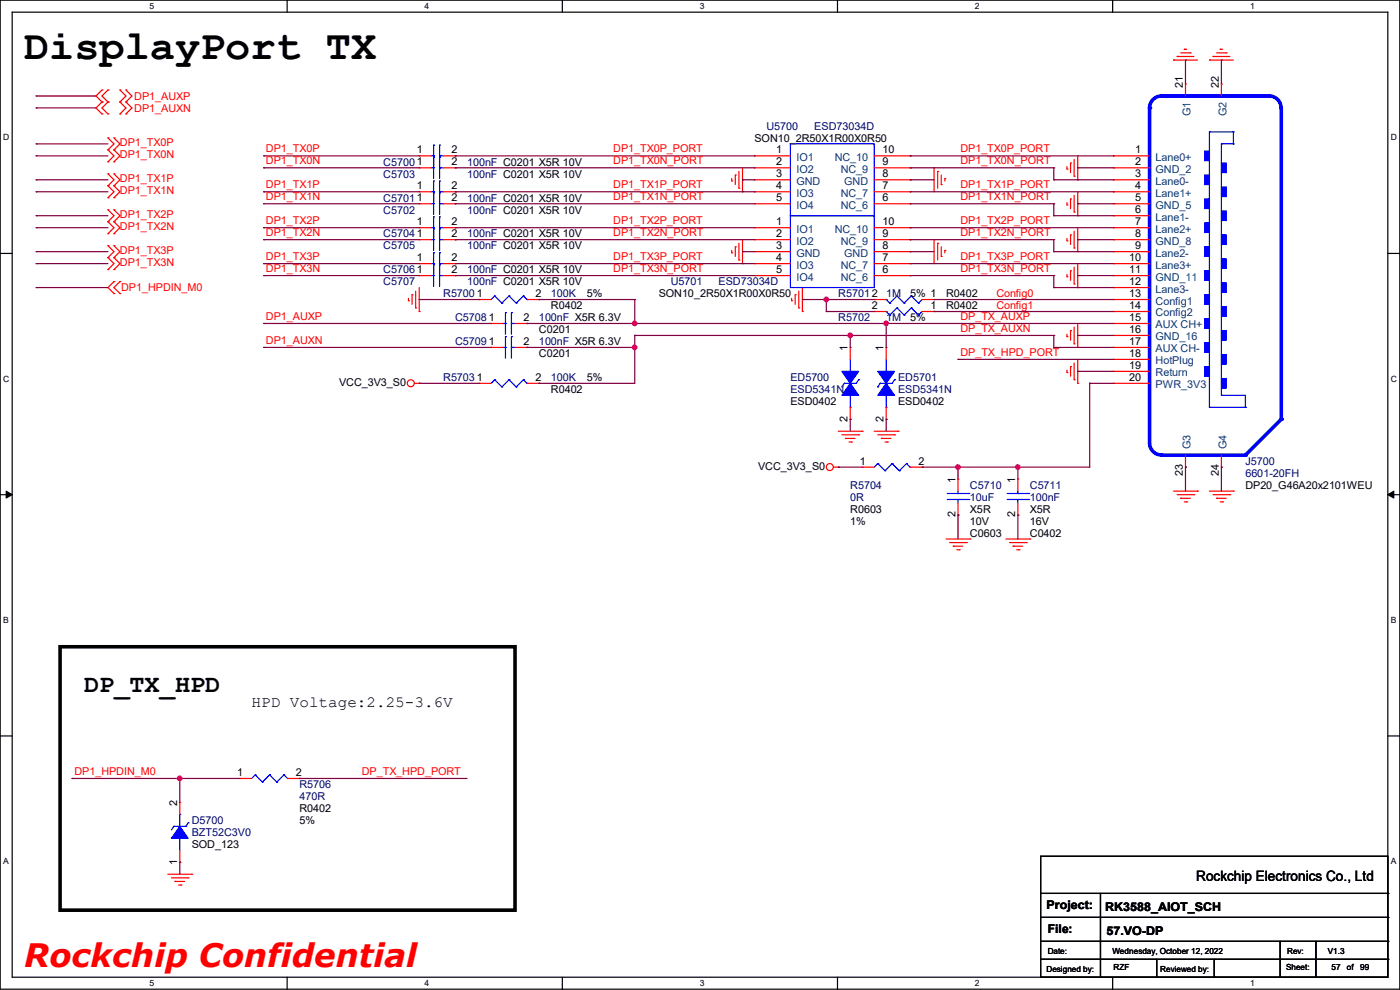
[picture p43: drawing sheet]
<svg xmlns="http://www.w3.org/2000/svg" width="297mm" height="210mm" viewBox="0 0 297 210" stroke-linecap="round" stroke-linejoin="round" font-family="sans-serif">
<defs><g id="words">
<text font-size="8.9" x="5.1" y="12.5">DisplayPort TX</text>
<text font-size="6.9" fill="#f00" x="5.1" y="205.1">Rockchip Confidential</text>
<text font-size="5.3" x="17.8" y="146.8">DP_TX_HPD</text>
<text font-size="3.3" x="53.4" y="150">HPD Voltage:2.25-3.6V</text>
<text font-size="3" x="253.8" y="186.9">Rockchip Electronics Co., Ltd</text>
<g font-size="2.5">
<text x="222" y="192.9">Project:</text>
<text x="222.3" y="198">File:</text>
<text x="234.5" y="193.2">RK3588_AIOT_SCH</text>
<text x="234.7" y="198.2">57.VO-DP</text>
</g>
<g font-size="2.3" fill="#f00">
<text x="28.5" y="21.2">DP1_AUXP</text>
<text x="28.5" y="23.7">DP1_AUXN</text>
<text x="25.4" y="31.1">DP1_TX0P</text>
<text x="25.4" y="33.6">DP1_TX0N</text>
<text x="56.4" y="32.3">DP1_TX0P</text>
<text x="56.4" y="34.9">DP1_TX0N</text>
<text x="130.1" y="32.3">DP1_TX0P_PORT</text>
<text x="130.1" y="34.9">DP1_TX0N_PORT</text>
<text x="203.8" y="34.9">DP1_TX0N_PORT</text>
<text x="203.8" y="32.3">DP1_TX0P_PORT</text>
<text x="25.4" y="38.7">DP1_TX1P</text>
<text x="25.4" y="41.2">DP1_TX1N</text>
<text x="56.4" y="40">DP1_TX1P</text>
<text x="130.1" y="40">DP1_TX1P_PORT</text>
<text x="203.8" y="40">DP1_TX1P_PORT</text>
<text x="25.4" y="46.3">DP1_TX2P</text>
<text x="56.4" y="47.6">DP1_TX2P</text>
<text x="56.4" y="42.5">DP1_TX1N</text>
<text x="130.1" y="47.6">DP1_TX2P_PORT</text>
<text x="130.1" y="42.5">DP1_TX1N_PORT</text>
<text x="203.8" y="42.5">DP1_TX1N_PORT</text>
<text x="203.8" y="47.6">DP1_TX2P_PORT</text>
<text x="25.4" y="53.9">DP1_TX3P</text>
<text x="25.4" y="48.9">DP1_TX2N</text>
<text x="56.4" y="50.1">DP1_TX2N</text>
<text x="130.1" y="50.1">DP1_TX2N_PORT</text>
<text x="203.8" y="50.1">DP1_TX2N_PORT</text>
<text x="25.4" y="56.5">DP1_TX3N</text>
<text x="56.4" y="55.2">DP1_TX3P</text>
<text x="56.4" y="57.7">DP1_TX3N</text>
<text x="130.1" y="55.2">DP1_TX3P_PORT</text>
<text x="130.1" y="57.7">DP1_TX3N_PORT</text>
<text x="203.8" y="55.2">DP1_TX3P_PORT</text>
<text x="203.8" y="57.7">DP1_TX3N_PORT</text>
<text x="25.7" y="61.8">DP1_HPDIN_M0</text>
<text x="211.4" y="63">Config0</text>
<text x="211.4" y="65.6">Config1</text>
<text x="56.4" y="67.9">DP1_AUXP</text>
<text x="203.8" y="70.4">DP_TX_AUXN</text>
<text x="203.8" y="67.9">DP_TX_AUXP</text>
<text x="56.4" y="73">DP1_AUXN</text>
<text x="203.8" y="75.5">DP_TX_HPD_PORT</text>
<text x="15.8" y="164.4">DP1_HPDIN_M0</text>
<text x="76.8" y="164.4">DP_TX_HPD_PORT</text>
</g>
<g font-size="2.3">
<text x="251" y="18.6" transform="rotate(-90 251 18.6)">21</text>
<text x="258.6" y="18.6" transform="rotate(-90 258.6 18.6)">22</text>
<text x="88.4" y="32.5">1</text>
<text x="95.8" y="35.1">2</text>
<text x="95.8" y="32.5">2</text>
<text x="160.1" y="30.1">SON10_2R50X1R00X0R50</text>
<text x="164.6" y="32.5">1</text>
<text x="164.6" y="35.1">2</text>
<text x="187.2" y="32.5">10</text>
<text x="187.2" y="35.1">9</text>
<text x="240.8" y="32.5">1</text>
<text x="240.8" y="35.1">2</text>
<text x="88.4" y="40.1">1</text>
<text x="95.8" y="40.1">2</text>
<text x="164.6" y="40.1">4</text>
<text x="164.6" y="37.6">3</text>
<text x="187.2" y="40.1">7</text>
<text x="187.2" y="37.6">8</text>
<text x="240.8" y="37.6">3</text>
<text x="240.8" y="40.1">4</text>
<text x="88.4" y="47.8">1</text>
<text x="95.8" y="47.8">2</text>
<text x="95.8" y="42.7">2</text>
<text x="164.6" y="42.7">5</text>
<text x="164.6" y="47.8">1</text>
<text x="187.2" y="42.7">6</text>
<text x="187.2" y="47.8">10</text>
<text x="240.8" y="45.2">6</text>
<text x="240.8" y="47.8">7</text>
<text x="240.8" y="42.7">5</text>
<text x="95.8" y="50.3">2</text>
<text x="164.6" y="50.3">2</text>
<text x="164.6" y="52.8">3</text>
<text x="187.2" y="50.3">9</text>
<text x="187.2" y="52.8">8</text>
<text x="240.8" y="50.3">8</text>
<text x="240.8" y="52.8">9</text>
<text x="88.4" y="55.4">1</text>
<text x="95.8" y="57.9">2</text>
<text x="95.8" y="55.4">2</text>
<text x="164.6" y="55.4">4</text>
<text x="164.6" y="57.9">5</text>
<text x="187.2" y="55.4">7</text>
<text x="187.2" y="57.9">6</text>
<text x="239.6" y="55.4">10</text>
<text x="239.6" y="57.9">11</text>
<text x="113.6" y="63">2</text>
<text x="116.9" y="65.6">R0402</text>
<text x="124.5" y="63.1">5%</text>
<text x="139.7" y="63.1">SON10_2R50X1R00X0R50</text>
<text x="185" y="65.5">2</text>
<text x="193.1" y="63.1">5% 1</text>
<text x="197.4" y="65.5">1</text>
<text x="200.7" y="63.1">R0402</text>
<text x="200.7" y="65.6">R0402</text>
<text x="239.6" y="60.5">12</text>
<text x="239.6" y="63">13</text>
<text x="239.6" y="65.5">14</text>
<text x="111" y="68.1">2</text>
<text x="114.3" y="70.7">C0201</text>
<text x="193.1" y="68.2">5%</text>
<text x="239.6" y="68.1">15</text>
<text x="239.6" y="70.6">16</text>
<text x="111" y="73.2">2</text>
<text x="114.3" y="75.8">C0201</text>
<text x="179.8" y="74.5" transform="rotate(-90 179.8 74.5)">1</text>
<text x="187.5" y="74.5" transform="rotate(-90 187.5 74.5)">1</text>
<text x="239.6" y="73.2">17</text>
<text x="239.6" y="75.7">18</text>
<text x="71.9" y="81.9">VCC_3V3_S0</text>
<text x="113.6" y="80.8">2</text>
<text x="116.9" y="83.4">R0402</text>
<text x="124.5" y="80.9">5%</text>
<text x="239.6" y="78.2">19</text>
<text x="239.6" y="80.8">20</text>
<text x="167.7" y="85.9">ESD0402</text>
<text x="179.8" y="89.5" transform="rotate(-90 179.8 89.5)">2</text>
<text x="187.5" y="89.5" transform="rotate(-90 187.5 89.5)">2</text>
<text x="190.5" y="85.9">ESD0402</text>
<text x="160.8" y="99.7">VCC_3V3_S0</text>
<text x="182.4" y="98.6">1</text>
<text x="194.9" y="98.6">2</text>
<text x="251" y="100.9" transform="rotate(-90 251 100.9)">23</text>
<text x="258.6" y="100.9" transform="rotate(-90 258.6 100.9)">24</text>
<text x="202.7" y="102.4" transform="rotate(-90 202.7 102.4)">1</text>
<text x="215.4" y="102.4" transform="rotate(-90 215.4 102.4)">1</text>
<text x="264.2" y="103.7">DP20_G46A20x2101WEU</text>
<text x="180.4" y="108.8">R0603</text>
<text x="180.4" y="111.3">1%</text>
<text x="202.7" y="109.8" transform="rotate(-90 202.7 109.8)">2</text>
<text x="205.8" y="113.9">C0603</text>
<text x="205.8" y="108.8">X5R</text>
<text x="205.8" y="111.3">10V</text>
<text x="215.4" y="109.8" transform="rotate(-90 215.4 109.8)">2</text>
<text x="218.5" y="113.9">C0402</text>
<text x="218.5" y="108.8">X5R</text>
<text x="218.5" y="111.3">16V</text>
<text x="50.3" y="164.6">1</text>
<text x="62.8" y="164.6">2</text>
<text x="37.6" y="171" transform="rotate(-90 37.6 171)">2</text>
<text x="63.5" y="172.3">R0402</text>
<text x="40.7" y="179.9">SOD_123</text>
<text x="63.5" y="174.8">5%</text>
<text x="37.6" y="183.4" transform="rotate(-90 37.6 183.4)">1</text>
</g>
<g font-size="2.3" fill="#000080">
<text x="162.6" y="27.5">U5700</text>
<text x="172.8" y="27.5">ESD73034D</text>
<text x="81.3" y="35.1">C57001</text>
<text x="99.1" y="35.1">100nF C0201 X5R 10V</text>
<text x="81.3" y="37.7">C5703</text>
<text x="99.1" y="37.7">100nF C0201 X5R 10V</text>
<text x="81.3" y="45.3">C5702</text>
<text x="81.3" y="42.8">C57011</text>
<text x="99.1" y="45.3">100nF C0201 X5R 10V</text>
<text x="99.1" y="42.8">100nF C0201 X5R 10V</text>
<text x="81.3" y="50.4">C57041</text>
<text x="81.3" y="52.9">C5705</text>
<text x="99.1" y="50.4">100nF C0201 X5R 10V</text>
<text x="99.1" y="52.9">100nF C0201 X5R 10V</text>
<text x="81.3" y="58">C57061</text>
<text x="99.1" y="58">100nF C0201 X5R 10V</text>
<text x="81.3" y="60.5">C5707</text>
<text x="94" y="63.1">R57001</text>
<text x="99.1" y="60.5">100nF C0201 X5R 10V</text>
<text x="116.9" y="63.1">100K</text>
<text x="142.3" y="60.5">U5701</text>
<text x="152.4" y="60.5">ESD73034D</text>
<text x="177.8" y="63.1">R57012</text>
<text x="188" y="63.1">1M</text>
<text x="96.6" y="68.2">C57081</text>
<text x="114.3" y="68.2">100nF X5R 6.3V</text>
<text x="177.8" y="68.2">R5702</text>
<text x="188" y="68.2">1M</text>
<text x="96.6" y="73.2">C57091</text>
<text x="114.3" y="73.2">100nF X5R 6.3V</text>
<text x="94" y="80.9">R57031</text>
<text x="116.9" y="80.9">100K</text>
<text x="167.7" y="80.9">ED5700</text>
<text x="167.7" y="83.4">ESD5341N</text>
<text x="190.5" y="80.9">ED5701</text>
<text x="190.5" y="83.4">ESD5341N</text>
<text x="264.2" y="98.6">J5700</text>
<text x="264.2" y="101.2">6601-20FH</text>
<text x="180.4" y="103.7">R5704</text>
<text x="180.4" y="106.3">0R</text>
<text x="205.8" y="103.7">C5710</text>
<text x="205.8" y="106.3">10uF</text>
<text x="218.5" y="103.7">C5711</text>
<text x="218.5" y="106.3">100nF</text>
<text x="63.5" y="167.2">R5706</text>
<text x="63.5" y="169.8">470R</text>
<text x="40.7" y="174.8">D5700</text>
<text x="40.7" y="177.4">BZT52C3V0</text>
</g>
<g font-size="2.3" fill="#004080">
<text x="252.6" y="24.7" transform="rotate(-90 252.6 24.7)">G1</text>
<text x="260.2" y="24.7" transform="rotate(-90 260.2 24.7)">G2</text>
<text x="169" y="34.1">IO1</text>
<text x="177.1" y="34.1">NC_10</text>
<text x="245.2" y="34.1">Lane0+</text>
<text x="169" y="36.7">IO2</text>
<text x="169" y="41.7">IO3</text>
<text x="169" y="39.2">GND</text>
<text x="178.4" y="36.7">NC_9</text>
<text x="178.4" y="41.7">NC_7</text>
<text x="179.1" y="39.2">GND</text>
<text x="245.2" y="36.7">GND_2</text>
<text x="245.2" y="39.2">Lane0-</text>
<text x="245.2" y="41.7">Lane1+</text>
<text x="169" y="44.3">IO4</text>
<text x="178.4" y="44.3">NC_6</text>
<text x="245.2" y="46.8">Lane1-</text>
<text x="245.2" y="44.3">GND_5</text>
<text x="169" y="49.4">IO1</text>
<text x="169" y="51.9">IO2</text>
<text x="177.1" y="49.4">NC_10</text>
<text x="178.4" y="51.9">NC_9</text>
<text x="245.2" y="49.4">Lane2+</text>
<text x="245.2" y="51.9">GND_8</text>
<text x="169" y="57">IO3</text>
<text x="169" y="59.5">IO4</text>
<text x="169" y="54.4">GND</text>
<text x="178.4" y="57">NC_7</text>
<text x="178.4" y="59.5">NC_6</text>
<text x="179.1" y="54.4">GND</text>
<text x="245.2" y="54.4">Lane2-</text>
<text x="245.2" y="57">Lane3+</text>
<text x="245.2" y="59.5">GND_11</text>
<text x="245.2" y="62.1">Lane3-</text>
<text x="245.2" y="64.6">Config1</text>
<text x="245.2" y="67.1">Config2</text>
<text x="245.2" y="69.7">AUX CH+</text>
<text x="245.2" y="72.2">GND_16</text>
<text x="245.2" y="74.8">AUX CH-</text>
<text x="245.2" y="77.3">HotPlug</text>
<text x="245.2" y="79.8">Return</text>
<text x="245.2" y="82.4">PWR_3V3</text>
<text x="252.6" y="95.3" transform="rotate(-90 252.6 95.3)">G3</text>
<text x="260.2" y="95.3" transform="rotate(-90 260.2 95.3)">G4</text>
</g>
<g font-size="1.8">
<text x="31.7" y="1.9">5</text>
<text x="90.1" y="1.9">4</text>
<text x="148.5" y="1.9">3</text>
<text x="206.8" y="1.9">2</text>
<text x="265.2" y="1.9">1</text>
<text x=".7" y="29.8">D</text>
<text x="295.1" y="29.8">D</text>
<text x=".7" y="80.9">C</text>
<text x="295.1" y="80.9">C</text>
<text x=".7" y="132.1">B</text>
<text x="295.1" y="132.1">B</text>
<text x=".7" y="183.3">A</text>
<text x="295.1" y="183.3">A</text>
<text x="222.3" y="202.3">Date:</text>
<text x="236" y="202.3">Wednesday, October 12, 2022</text>
<text x="273.1" y="202.3">Rev:</text>
<text x="281.7" y="202.3">V1.3</text>
<text x="31.7" y="209.2">5</text>
<text x="90.1" y="209.2">4</text>
<text x="148.5" y="209.2">3</text>
<text x="206.8" y="209.2">2</text>
<text x="222" y="206.1">Designed by:</text>
<text x="236.3" y="205.9">RZF</text>
<text x="246.2" y="206.1">Reviewed by:</text>
<text x="265.2" y="209.2">1</text>
<text x="272.8" y="205.9">Sheet:</text>
<text x="282.5" y="205.9">57</text>
<text x="285.7" y="205.9">of</text>
<text x="288.6" y="205.9">99</text>
</g>
</g></defs>
<path d="M0 0h297v209.8h-297zM2.6 2.6h291.8v204.7h-291.8z" fill="none" stroke="#000" stroke-width=".25"/>
<g fill="#fff">
<path d="M31.7 .3h1v2h-1z"/>
<path d="M31.7 207.6h1v1.9h-1z"/>
</g>
<path d="M60.9 0v2.6M60.9 207.3v2.5" fill="none" stroke="#000" stroke-width=".25"/>
<g fill="#fff">
<path d="M90.1 .3h1v2h-1z"/>
<path d="M90.1 207.6h1v1.9h-1z"/>
</g>
<path d="M119.3 0v2.6M119.3 207.3v2.5" fill="none" stroke="#000" stroke-width=".25"/>
<g fill="#fff">
<path d="M148.5 .3h.9v2h-.9z"/>
<path d="M148.5 207.6h.9v1.9h-.9z"/>
</g>
<path d="M177.7 0v2.6M177.7 207.3v2.5" fill="none" stroke="#000" stroke-width=".25"/>
<g fill="#fff">
<path d="M206.8 .3h1v2h-1z"/>
<path d="M206.8 207.6h1v1.9h-1z"/>
</g>
<path d="M236.1 0v2.6M236.1 207.3v2.5" fill="none" stroke="#000" stroke-width=".25"/>
<g fill="#fff">
<path d="M265.2 .3h1v2h-1z"/>
<path d="M265.2 207.6h1v1.9h-1z"/>
<path d="M.7 28.2h1.2v1.9h-1.2z"/>
<path d="M295.1 28.2h1.2v1.9h-1.2z"/>
<path d="M.7 79.3h1.2v2h-1.2z"/>
<path d="M295.1 79.3h1.2v2h-1.2z"/>
</g>
<path d="M0 53.8h2.6M294.4 53.8h2.6" fill="none" stroke="#000" stroke-width=".25"/>
<g fill="#fff">
<path d="M.7 130.5h1.2v2h-1.2z"/>
<path d="M295.1 130.5h1.1v2h-1.1z"/>
</g>
<path d="M0 104.9h2.6M294.4 104.9h2.6" fill="none" stroke="#000" stroke-width=".25"/>
<path d="M1.3 104.2l1.3 .7-1.3 .8zM294.4 104.9l1.3-.7v1.5z" fill="#000" stroke="#000" stroke-width=".21"/>
<g fill="#fff">
<path d="M.7 181.7h1.2v2h-1.2z"/>
<path d="M295.1 181.7h1.1v2h-1.1z"/>
</g>
<g fill="none" stroke="#000" stroke-width=".25">
<path d="M0 156.1h2.6M294.4 156.1h2.6M220.8 181.7h73.6v25.6h-73.6zM220.8 189.5h73.6M220.8 194.6h73.6M220.8 199.7h73.6M233.5 189.5v17.8M271.6 199.7v7.6M279.2 199.7v7.6M294.4 189.5h.1M294.4 194.6h.1M294.4 199.7h.1"/>
<path d="M220.8 203.5h73.6M233.5 207.3h.1M245.4 207.3h.1M245.4 203.5v3.8M257.6 207.3h.1M257.6 203.5v3.8M271.6 207.3h.1M279.2 207.3h.1M294.4 203.5h.1"/>
</g>
<path d="M12.7 137.2h96.6v55.9h-96.6z" fill="none" stroke="#000" stroke-width=".76"/>
<g fill="none" stroke="#f00" stroke-width=".25">
<path d="M21.6 19.1h.1M21.6 19.1l-1.2 1.3 1.2 1.2M22.9 19.1h.1M22.9 19.1l-1.3 1.3 1.3 1.2M25.4 19.1h.1M25.4 19.1l1.3 1.3-1.3 1.2M26.7 19.1h.1M26.7 19.1l1.3 1.3-1.3 1.2M249 12.7h.1M249 12.7h5M249.7 12h.1M249.7 12h3.6"/>
<path d="M250.5 11.2h2M251.2 10.5h.1M251.2 10.5h.6M252.5 11.2h.1M256.6 12.7h.1M256.6 12.7h5.1M257.3 12h.1M257.3 12h3.6M258.1 11.2h2M258.9 10.5h.1M258.9 10.5h.5M260.1 11.2h.1"/>
<path d="M21.6 21.6h.1M21.6 24.2h.1M21.6 21.6l-1.2 1.3 1.2 1.3M22.9 21.6h.1M22.9 24.2h.1M22.9 39.4h.1M22.9 36.9h.1M22.9 31.8h.1M22.9 29.3h.1M22.9 34.3h.1M22.9 21.6l-1.3 1.3 1.3 1.3M22.9 36.9l1.3 1.2-1.3 1.3"/>
<path d="M22.9 39.4l1.3 1.3-1.3 1.3M22.9 29.3l1.3 1.2-1.3 1.3M22.9 31.8l1.3 1.3-1.3 1.2M24.2 39.4h.1M24.2 36.9h.1M24.2 31.8h.1M24.2 29.3h.1M24.2 34.3h.1M24.2 36.9l1.2 1.2-1.2 1.3M24.2 39.4l1.2 1.3-1.2 1.3M24.2 29.3l1.2 1.2-1.2 1.3M24.2 31.8l1.2 1.3-1.2 1.2"/>
<path d="M25.4 21.6h.1M25.4 24.2h.1M25.4 21.6l1.3 1.3-1.3 1.3M26.7 21.6h.1M26.7 24.2h.1M26.7 21.6l1.3 1.3-1.3 1.3M88.9 35.6h.1M88.9 35.6h2.6M94 35.6h2.6M96.6 35.6h.1M155.2 38.4h.1M155.2 37.9v.5"/>
<path d="M156 37.1h.1M156 37.1v2.1M156.8 39.9h.1M156.8 36.4v3.5M157.5 35.6v5.1M198.2 35.6h.1M198.2 35.6v5.1M198.9 36.4h.1M198.9 36.4v3.5M199.7 39.2h.1M199.7 37.1v2.1M200.4 37.9h.1"/>
<path d="M200.4 37.9v.5M226.4 35.9h.1M226.4 35.3v.6M227.1 34.6h.1M227.1 34.6v2M227.9 37.4h.1M227.9 33.8v3.6M228.6 38.1h.1M228.6 33.1v5M22.9 54.7h.1M22.9 52.1h.1M22.9 57.2h.1"/>
<path d="M22.9 47h.1M22.9 44.5h.1M22.9 49.6h.1M22.9 42h.1M22.9 52.1l1.3 1.3-1.3 1.3M22.9 54.7l1.3 1.2-1.3 1.3M22.9 44.5l1.3 1.3-1.3 1.2M22.9 47l1.3 1.3-1.3 1.3M24.2 59.7h.1M24.2 54.7h.1M24.2 52.1h.1M24.2 57.2h.1"/>
<path d="M24.2 47h.1M24.2 44.5h.1M24.2 49.6h.1M24.2 42h.1M24.2 59.7l-1.3 1.3 1.3 1.3M24.2 52.1l1.2 1.3-1.2 1.3M24.2 54.7l1.2 1.2-1.2 1.3M24.2 44.5l1.2 1.3-1.2 1.2M24.2 47l1.2 1.3-1.2 1.3M25.4 59.7h.1M25.4 59.7l-1.2 1.3 1.2 1.3M88.9 58.5h.1"/>
<path d="M88.9 58.5h2.6M94 58.5h2.6M96.6 58.5h.1M155.2 53.6h.1M155.2 53.1v.5M156 52.4h.1M156 52.4v2M156.8 55.2h.1M156.8 51.6v3.6M157.5 40.7h.1M157.5 55.9h.1M157.5 50.8v5.1"/>
<path d="M198.2 50.8h.1M198.2 50.8v5.1M198.9 51.6h.1M198.9 51.6v3.6M199.7 54.4h.1M199.7 52.4v2M200.4 53.1h.1M200.4 53.1v.5M226.4 43.5h.1M226.4 51.1h.1M226.4 58.7h.1M226.4 43v.5"/>
<path d="M226.4 50.6v.5M226.4 58.2v.5M227.1 42.2h.1M227.1 49.8h.1M227.1 57.4h.1M227.1 42.2v2M227.1 49.8v2.1M227.1 57.4v2.1M227.9 45h.1M227.9 52.6h.1M227.9 41.4v3.6M227.9 49.1v3.5"/>
<path d="M227.9 56.7v3.5M228.6 45.8h.1M228.6 53.4h.1M228.6 40.7v5.1M228.6 48.3v5.1M228.6 55.9v5.1M24.2 62.3h.1M25.4 62.3h.1M86.7 63.8h.1M86.7 63.3v.5M87.4 62.5h.1M87.4 62.5v2.1"/>
<path d="M88.2 65.3h.1M88.2 61.8v3.5M88.9 66.1h.1M88.9 61v5.1M167.9 63.8h.1M167.9 63.3v.5M168.7 62.5h.1M168.7 62.5v2.1M169.5 65.3h.1M169.5 61.8v3.5M170.2 66.1h.1M170.2 61v5.1"/>
<path d="M185.5 63.5h.1M185.5 63.5h2.5M195.6 63.5h2.6M198.2 63.5h.1M226.4 71.4h.1M226.4 79h.1M226.4 70.9v.5M226.4 78.5v.5M227.1 70.1h.1M227.1 77.8h.1M227.1 70.1v2.1M227.1 77.8v2"/>
<path d="M227.9 60.2h.1M227.9 72.9h.1M227.9 69.4v3.5M227.9 77v3.6M228.6 61h.1M228.6 73.7h.1M228.6 68.6v5.1M228.6 76.2v5.1M87.9 81.3h1M88.9 81.3h.1M176.8 99.1h1M177.8 99.1h.1"/>
<path d="M177.8 91.5h5.1M178.6 92.2h3.6M179.4 93h.1M179.4 93h2M180.1 93.8h.5M180.6 93.8h.1M182.2 92.2h.1M182.9 91.5h.1M185.5 91.5h5M186.2 92.2h3.6M187 93h.1M187 93h2"/>
<path d="M187.7 93.8h.6M188.3 93.8h.1M189.8 92.2h.1M190.5 91.5h.1M227.9 80.6h.1M228.6 81.3h.1M200.7 114.3h5.1M201.5 115.1h3.5M202.2 115.9h.1M202.2 115.9h2.1M203 116.6h.5M203.5 116.6h.1"/>
<path d="M205 115.1h.1M205.8 114.3h.1M213.4 114.3h5.1M214.2 115.1h3.5M214.9 115.9h.1M214.9 115.9h2.1M215.7 116.6h.5M216.2 116.6h.1M217.7 115.1h.1M218.5 114.3h.1M249 104.2h5M249.7 104.9h3.6"/>
<path d="M250.5 105.7h.1M250.5 105.7h2M251.2 106.5h.6M251.8 106.5h.1M253.3 104.9h.1M254 104.2h.1M256.6 104.2h5.1M257.3 104.9h3.6M258.1 105.7h.1M258.1 105.7h2M258.9 106.5h.5M259.4 106.5h.1"/>
<path d="M260.9 104.9h.1M261.7 104.2h.1M35.6 185.5h5.1M36.4 186.2h3.5M37.1 187h.1M37.1 187h2.1M37.9 187.7h.5M38.4 187.7h.1M39.9 186.2h.1M40.7 185.5h.1"/>
<circle cx="87.1" cy="81.3" r=".74"/>
<circle cx="176" cy="99.1" r=".74"/>
</g>
<g fill="none" stroke="#00f" stroke-width=".25">
<path d="M91.5 35.6h.5M92 35.6h.1M92 33.3h.1M92 33.3v4.6M93.3 33.3h.1M93.3 35.6h.1M93.3 33.3v4.6M93.3 35.6h.7M256.6 28h.1M256.6 28v58.4M256.6 28h5.1M259.1 30.5h.1"/>
<path d="M259.1 30.5v53.4M259.1 30.5h2.6M261.7 30.5h.1M261.7 28h.1M261.7 28v2.5M91.5 58.5h.5M92 58.5h.1M92 56.2h.1M92 56.2v4.5M93.3 56.2h.1M93.3 58.5h.1M93.3 58.5h.7"/>
<path d="M93.3 56.2v4.5M188 63.5h.1M188 63.5l.8 .8M188.8 64.3h.1M190.3 62.8h.1M190.3 62.8l1.5 1.5M190.3 62.8l-1.5 1.5M191.8 64.3h.1M193.3 62.8h.1M193.3 62.8l1.6 1.5M193.3 62.8l-1.5 1.5M194.9 64.3h.1"/>
<path d="M195.6 63.5l-.7 .8M256.6 86.4h.1M256.6 86.4h7.6M259.1 83.9h.1M259.1 83.9h5.1v2.5M264.2 86.4h.1"/>
</g>
<g fill="#00f" stroke="#00f" stroke-width=".25">
<path d="M255.6 32h1v2.1h-1z" fill-rule="evenodd"/>
<path d="M259.1 34.6h1v2h-1z" fill-rule="evenodd"/>
<path d="M255.6 37.1h1v2.1h-1z" fill-rule="evenodd"/>
<path d="M259.1 39.7h1v2h-1z" fill-rule="evenodd"/>
<path d="M255.6 42.2h1v2h-1z" fill-rule="evenodd"/>
<path d="M259.1 44.7h1v2.1h-1z" fill-rule="evenodd"/>
<path d="M255.6 47.3h1v2h-1z" fill-rule="evenodd"/>
<path d="M259.1 49.8h1v2.1h-1z" fill-rule="evenodd"/>
<path d="M255.6 52.4h1v2h-1z" fill-rule="evenodd"/>
<path d="M259.1 54.9h1v2h-1z" fill-rule="evenodd"/>
<path d="M255.6 57.4h1v2.1h-1z" fill-rule="evenodd"/>
<path d="M259.1 60h1v2h-1z" fill-rule="evenodd"/>
<path d="M255.6 62.5h1v2.1h-1z" fill-rule="evenodd"/>
<path d="M259.1 65.1h1v2h-1z" fill-rule="evenodd"/>
<path d="M255.6 67.6h1v2h-1z" fill-rule="evenodd"/>
<path d="M259.1 70.1h1v2.1h-1z" fill-rule="evenodd"/>
<path d="M255.6 72.7h1v2h-1z" fill-rule="evenodd"/>
<path d="M259.1 75.2h1v2.1h-1z" fill-rule="evenodd"/>
<path d="M255.6 77.8h1v2h-1z" fill-rule="evenodd"/>
<path d="M259.1 80.3h1v2h-1z" fill-rule="evenodd"/>
</g>
<path d="M246.4 20.4h22.9" fill="none" stroke="#00f" stroke-width=".76"/>
<circle cx="269.3" cy="20.4" r=".38" fill="#00f"/>
<path d="M271.8 22.9v66" fill="none" stroke="#00f" stroke-width=".76"/>
<circle cx="271.8" cy="88.9" r=".38" fill="#00f"/>
<path d="M271.8 88.9l-7.6 7.7" fill="none" stroke="#00f" stroke-width=".76"/>
<circle cx="264.2" cy="96.6" r=".38" fill="#00f"/>
<path d="M246.4 96.6h17.8" fill="none" stroke="#00f" stroke-width=".76"/>
<circle cx="246.4" cy="96.6" r=".38" fill="#00f"/>
<path d="M243.9 22.9v71.1" fill="none" stroke="#00f" stroke-width=".76"/>
<circle cx="243.9" cy="22.9" r=".38" fill="#00f"/>
<path d="M246.4 20.4a2.52 2.52 0 0 0-2.5 2.5M269.3 20.4a2.52 2.52 0 0 1 2.5 2.5M243.9 94a2.52 2.52 0 0 0 2.5 2.5" fill="none" stroke="#00f" stroke-width=".76"/>
<g fill="none" stroke="#f00" stroke-width=".25">
<path d="M251.5 17.8h.1M251.5 17.8v2.6M259.1 17.8h.1M259.1 17.8v2.6M88.9 33.1h.1M88.9 33.1h2.6M94 33.1h2.6M96.6 33.1h.1M160.1 33.1h.1M160.1 35.6h.1M160.1 38.1h.1M160.1 33.1h7.6"/>
<path d="M160.1 35.6h7.6M160.1 38.1h7.6M185.5 33.1h7.6M185.5 35.6h7.6M185.5 38.1h7.6M193.1 33.1h.1M193.1 35.6h.1M193.1 38.1h.1M236.3 33.1h.1M236.3 35.6h.1M236.3 38.1h.1M236.3 33.1h7.6"/>
<path d="M236.3 35.6h7.6M236.3 38.1h7.6M88.9 48.3h.1M88.9 55.9h.1M88.9 50.8h.1M88.9 43.2h.1M88.9 40.7h.1M88.9 40.7h2.6M88.9 48.3h2.6M88.9 50.8h2.6M88.9 55.9h2.6M88.9 43.2h2.6"/>
<path d="M94 40.7h2.6M94 48.3h2.6M94 50.8h2.6M94 55.9h2.6M94 43.2h2.6M96.6 48.3h.1M96.6 55.9h.1M96.6 50.8h.1M96.6 43.2h.1M96.6 40.7h.1M160.1 40.7h.1M160.1 43.2h.1"/>
<path d="M160.1 48.3h.1M160.1 50.8h.1M160.1 55.9h.1M160.1 58.5h.1M160.1 53.4h.1M160.1 40.7h7.6M160.1 48.3h7.6M160.1 50.8h7.6M160.1 53.4h7.6M160.1 55.9h7.6M160.1 58.5h7.6M160.1 43.2h7.6"/>
<path d="M185.5 40.7h7.6M185.5 48.3h7.6M185.5 50.8h7.6M185.5 53.4h7.6M185.5 55.9h7.6M185.5 58.5h7.6M185.5 43.2h7.6M193.1 40.7h.1M193.1 43.2h.1M193.1 48.3h.1M193.1 50.8h.1M193.1 55.9h.1"/>
<path d="M193.1 58.5h.1M193.1 53.4h.1M236.3 40.7h.1M236.3 45.8h.1M236.3 48.3h.1M236.3 50.8h.1M236.3 53.4h.1M236.3 55.9h.1M236.3 58.5h.1M236.3 43.2h.1M236.3 40.7h7.6M236.3 45.8h7.6"/>
<path d="M236.3 48.3h7.6M236.3 50.8h7.6M236.3 53.4h7.6M236.3 55.9h7.6M236.3 58.5h7.6M236.3 43.2h7.6M101.6 63.5h.1M101.6 63.5h2.6M104.2 73.7h.1M104.2 68.6h.1M104.2 68.6h2.5M104.2 73.7h2.5"/>
<path d="M109.3 68.6h2.5M109.3 73.7h2.5M111.8 73.7h.1M111.8 68.6h.1M111.8 63.5h2.5M114.3 63.5h.1M180.4 73.7h.1M180.4 73.7v2.5M185.5 66.1h.1M185.5 66.1h2.5M188 73.7h.1M188 73.7v2.5"/>
<path d="M195.6 66.1h2.6M198.2 66.1h.1M236.3 61h.1M236.3 63.5h.1M236.3 66.1h.1M236.3 68.6h.1M236.3 71.2h.1M236.3 73.7h.1M236.3 76.2h.1M236.3 78.8h.1M236.3 61h7.6M236.3 63.5h7.6"/>
<path d="M236.3 66.1h7.6M236.3 68.6h7.6M236.3 71.2h7.6M236.3 73.7h7.6M236.3 76.2h7.6M236.3 78.8h7.6M101.6 81.3h.1M101.6 81.3h2.6M111.8 81.3h2.5M114.3 81.3h.1M180.4 88.9h.1M180.4 86.4v2.5"/>
<path d="M182.9 99.1h.1M182.9 99.1h2.6M188 88.9h.1M188 86.4v2.5M193.1 99.1h2.5M195.6 99.1h.1M236.3 81.3h.1M236.3 81.3h7.6M251.5 99.1h.1M251.5 96.6v2.5M259.1 99.1h.1M259.1 96.6v2.5"/>
<path d="M203.2 101.6h.1M203.2 109.3h.1M203.2 101.6v2.6M203.2 106.7v2.6M215.9 101.6h.1M215.9 109.3h.1M215.9 101.6v2.6M215.9 106.7v2.6M38.1 170.2h.1M38.1 170.2v2.6M50.8 165.1h.1M50.8 165.1h2.6"/>
<path d="M61 165.1h2.5M63.5 165.1h.1M38.1 182.9h.1M38.1 180.4v2.5"/>
</g>
<g fill="none" stroke="#00f" stroke-width=".25">
<path d="M91.5 33.1h.5M92 38.4h.1M92 33.1h.1M92 30.8h.1M92 30.8v4.5M92 38.4v7.1M93.3 38.4h.1M93.3 30.8h.1M93.3 33.1h.1M93.3 30.8v4.5M93.3 38.4v7.1M93.3 33.1h.7"/>
<path d="M167.7 30.5h17.8v15.3h-17.8zM91.5 48.3h.5M91.5 55.9h.5M91.5 50.8h.5M91.5 43.2h.5M91.5 40.7h.5M92 48.3h.1M92 46h.1M92 55.9h.1M92 53.6h.1M92 50.8h.1M92 48.6h.1"/>
<path d="M92 43.2h.1M92 40.9h.1M92 40.7h.1M92 46v7.1M92 53.6v4.6M93.3 46h.1M93.3 48.3h.1M93.3 53.6h.1M93.3 55.9h.1M93.3 48.6h.1M93.3 50.8h.1M93.3 40.9h.1"/>
<path d="M93.3 43.2h.1M93.3 40.7h.1M93.3 48.3h.7M93.3 46v7.1M93.3 53.6v4.6M93.3 55.9h.7M93.3 50.8h.7M93.3 43.2h.7M93.3 40.7h.7M167.7 45.8h17.8v15.2h-17.8zM104.9 62.8h.1M104.9 62.8l-.7 .7"/>
<path d="M104.9 62.8l1.6 1.5M106.5 64.3h.1M106.7 73.7h.5M106.7 68.6h.5M107.2 73.7h.1M107.2 71.4h.1M107.2 68.6h.1M107.2 66.3h.1M107.2 66.3v4.6M107.2 71.4v4.6M108 62.8h.1M108 62.8l-1.5 1.5"/>
<path d="M108 62.8l1.5 1.5M108.5 71.4h.1M108.5 73.7h.1M108.5 66.3h.1M108.5 68.6h.1M108.5 73.7h.8M108.5 66.3v4.6M108.5 71.4v4.6M108.5 68.6h.8M109.5 64.3h.1M111 62.8h.1M111 62.8l-1.5 1.5"/>
<path d="M111 62.8l.8 .7M111.8 63.5h.1M180.4 78.8h.1M180.4 76.2v2.6M188 78.8h.1M188 66.1h.1M188 76.2v2.6M188 66.1l.8 .7M188.8 66.8h.1M190.3 65.3h.1M190.3 65.3l1.5 1.5M190.3 65.3l-1.5 1.5"/>
<path d="M191.8 66.8h.1M193.3 65.3h.1M193.3 65.3l1.6 1.5M193.3 65.3l-1.5 1.5M194.9 66.8h.1M195.6 66.1l-.7 .7M104.9 80.6h.1M104.9 80.6l-.7 .7M104.9 80.6l1.6 1.5M106.5 82.1h.1M108 80.6h.1M108 80.6l-1.5 1.5"/>
<path d="M108 80.6l1.5 1.5M109.5 82.1h.1M111 80.6h.1M111 80.6l-1.5 1.5M111 80.6l.8 .7M111.8 81.3h.1M178.6 82.1h.1M179.1 81.3h.1M179.1 81.3l-.5 .8M180.4 86.4h.1M180.4 83.9v2.5M182.2 80.6h.1"/>
<path d="M182.2 80.6l-.5 .7h-2.6M186.2 82.1h.1M186.2 98.3h.1M186.2 98.3l-.7 .8M186.2 98.3l1.5 1.6M186.7 81.3h.1M186.7 81.3l-.5 .8M187.7 99.9h.1M188 86.4h.1M188 83.9v2.5M189.3 98.3h.1M189.3 98.3l-1.6 1.6"/>
<path d="M189.3 98.3l1.5 1.6M189.8 80.6h.1M189.8 80.6l-.5 .7h-2.6M190.8 99.9h.1M192.3 98.3h.1M192.3 98.3l-1.5 1.6M192.3 98.3l.8 .8M193.1 99.1h.1M201 106h4.5M201 104.7h4.5M203.2 104.7h.1M203.2 106h.1"/>
<path d="M203.2 104.2v.5M203.2 106v.7M205.5 106h.1M205.5 104.7h.1M213.7 106h4.5M213.7 104.7h4.5M215.9 104.7h.1M215.9 106h.1M215.9 104.2v.5M215.9 106v.7M218.2 106h.1M218.2 104.7h.1"/>
<path d="M36.9 175.3h.1M36.9 175.3l-.5 .8M36.9 175.3h2.5M38.1 177.8h.1M38.1 172.8h.1M38.1 172.8v2.5M38.1 177.8v2.6M39.4 175.3h.1M39.9 174.5h.1M39.9 174.5l-.5 .8M54.1 164.4h.1M54.1 164.4l-.7 .7"/>
<path d="M54.1 164.4l1.6 1.5M55.7 165.9h.1M57.2 164.4h.1M57.2 164.4l-1.5 1.5M57.2 164.4l1.5 1.5M58.7 165.9h.1M60.2 164.4h.1M60.2 164.4l-1.5 1.5M60.2 164.4l.8 .7M61 165.1h.1"/>
</g>
<g fill="#00f" stroke="#00f" stroke-width=".25">
<path d="M186.2 78.8h3.6l-1.8 2.5z" fill-rule="evenodd"/>
<path d="M188 81.3l1.8 2.6h-3.6z" fill-rule="evenodd"/>
<path d="M178.6 78.8h3.6l-1.8 2.5z" fill-rule="evenodd"/>
<path d="M180.4 81.3l1.8 2.6h-3.6z" fill-rule="evenodd"/>
<path d="M38.1 175.3l1.8 2.5h-3.5z" fill-rule="evenodd"/>
</g>
<g fill="none" stroke="#800040" stroke-width=".25">
<path d="M251.5 12.7h.1M251.5 12.7v5.1M259.1 12.7h.1M259.1 12.7v5.1M7.7 20.4h.1M7.7 22.9h.1M7.7 30.5h.1M7.7 33.1h.1M7.7 38.1h.1M7.7 38.1h15.2M7.7 33.1h15.2M7.7 20.4h12.7"/>
<path d="M7.7 22.9h12.7M7.7 30.5h15.2M55.9 33.1h.1M55.9 35.6h.1M55.9 35.6h33M55.9 33.1h33M96.6 33.1h.1M96.6 35.6h.1M96.6 35.6h63.5M96.6 33.1h63.5M157.5 38.1h.1M157.5 38.1h2.6"/>
<path d="M193.1 35.6h.1M193.1 33.1h.1M193.1 38.1h.1M193.1 38.1h5.1M193.1 35.6h30.5M193.1 33.1h43.2M223.6 38.1h.1M223.6 35.6h.1M223.6 35.6v2.5M223.6 38.1h12.7M228.6 35.6h.1M228.6 35.6h7.7"/>
<path d="M7.7 45.8h.1M7.7 48.3h.1M7.7 53.4h.1M7.7 55.9h.1M7.7 40.7h.1M7.7 45.8h15.2M7.7 40.7h15.2M7.7 48.3h15.2M7.7 53.4h15.2M7.7 55.9h15.2M55.9 48.3h.1M55.9 50.8h.1"/>
<path d="M55.9 55.9h.1M55.9 58.5h.1M55.9 40.7h.1M55.9 43.2h.1M55.9 43.2h33M55.9 50.8h33M55.9 58.5h33M55.9 40.7h33M55.9 48.3h33M55.9 55.9h33M96.6 48.3h.1M96.6 50.8h.1"/>
<path d="M96.6 55.9h.1M96.6 58.5h.1M96.6 40.7h.1M96.6 43.2h.1M96.6 43.2h63.5M96.6 50.8h63.5M96.6 58.5h63.5M96.6 40.7h63.5M96.6 48.3h63.5M96.6 55.9h63.5M157.5 53.4h.1M157.5 53.4h2.6"/>
<path d="M193.1 43.2h.1M193.1 40.7h.1M193.1 50.8h.1M193.1 53.4h.1M193.1 48.3h.1M193.1 55.9h.1M193.1 58.5h.1M193.1 43.2h30.5M193.1 50.8h30.5M193.1 58.5h30.5M193.1 40.7h43.2M193.1 48.3h43.2"/>
<path d="M193.1 53.4h5.1M193.1 55.9h43.2M223.6 45.8h.1M223.6 43.2h.1M223.6 53.4h.1M223.6 50.8h.1M223.6 58.5h.1M223.6 45.8h12.7M223.6 43.2v2.6M223.6 50.8v2.6M223.6 58.5v2.5M223.6 53.4h12.7"/>
<path d="M228.6 43.2h.1M228.6 50.8h.1M228.6 58.5h.1M228.6 43.2h7.7M228.6 50.8h7.7M228.6 58.5h7.7M7.7 61h.1M7.7 61h15.2M55.9 68.6h.1M55.9 73.7h.1M55.9 68.6h48.3M55.9 73.7h48.3"/>
<path d="M88.9 63.5h.1M88.9 63.5h12.7M111.8 68.6h.1M111.8 73.7h.1M111.8 68.6h124.5M111.8 73.7h22.9M114.3 63.5h.1M114.3 63.5h20.4M134.7 63.5h.1M134.7 68.6h.1M134.7 71.2h.1M134.7 73.7h.1"/>
<path d="M134.7 63.5v5.1M134.7 71.2v10.1h-20.4M134.7 71.2h88.9M170.2 63.5h.1M170.2 63.5h15.3M175.3 66.1h.1M175.3 63.5h.1M175.3 66.1h10.2M175.3 63.5v2.6M180.4 71.2h.1M180.4 71.2v2.5M188 68.6h.1"/>
<path d="M188 68.6v5.1M198.2 63.5h.1M198.2 66.1h.1M198.2 63.5h38.1M198.2 66.1h38.1M203.2 76.2h.1M203.2 76.2h33.1M223.6 73.7h.1M223.6 71.2h.1M223.6 61h.1M223.6 71.2v2.5M223.6 73.7h12.7"/>
<path d="M223.6 61h12.7M228.6 71.2h.1M228.6 78.8h.1M228.6 71.2h7.7M228.6 78.8h7.7M88.9 81.3h.1M88.9 81.3h12.7M114.3 81.3h.1M177.8 99.1h.1M177.8 99.1h5.1M180.4 88.9h.1M180.4 88.9v2.6"/>
<path d="M188 88.9h.1M188 88.9v2.6M195.6 99.1h.1M203.2 99.1h.1M203.2 99.1v2.5M215.9 99.1h.1M215.9 99.1v2.5M231.2 81.3h.1M231.2 81.3h5.1M231.2 81.3v17.8h-35.6M251.5 99.1h.1M251.5 99.1v5.1"/>
<path d="M259.1 99.1h.1M259.1 99.1v5.1M203.2 109.3h.1M203.2 109.3v5M215.9 109.3h.1M215.9 109.3v5M15.3 165.1h.1M15.3 165.1h35.5M38.1 165.1h.1M38.1 165.1v5.1M63.5 165.1h.1M63.5 165.1h35.6"/>
<path d="M38.1 182.9h.1M38.1 182.9v2.6"/>
</g>
<g fill="#f0f" stroke="#f0f" stroke-width=".25">
<circle cx="188" cy="68.6" r=".49"/>
<circle cx="134.6" cy="68.6" r=".49"/>
<circle cx="180.4" cy="71.1" r=".49"/>
<circle cx="134.6" cy="73.7" r=".49"/>
<circle cx="215.9" cy="99.1" r=".49"/>
<circle cx="203.2" cy="99.1" r=".49"/>
<circle cx="175.3" cy="63.5" r=".49"/>
<circle cx="38.1" cy="165.1" r=".49"/>
</g>
<use href="#words"/>
</svg>
